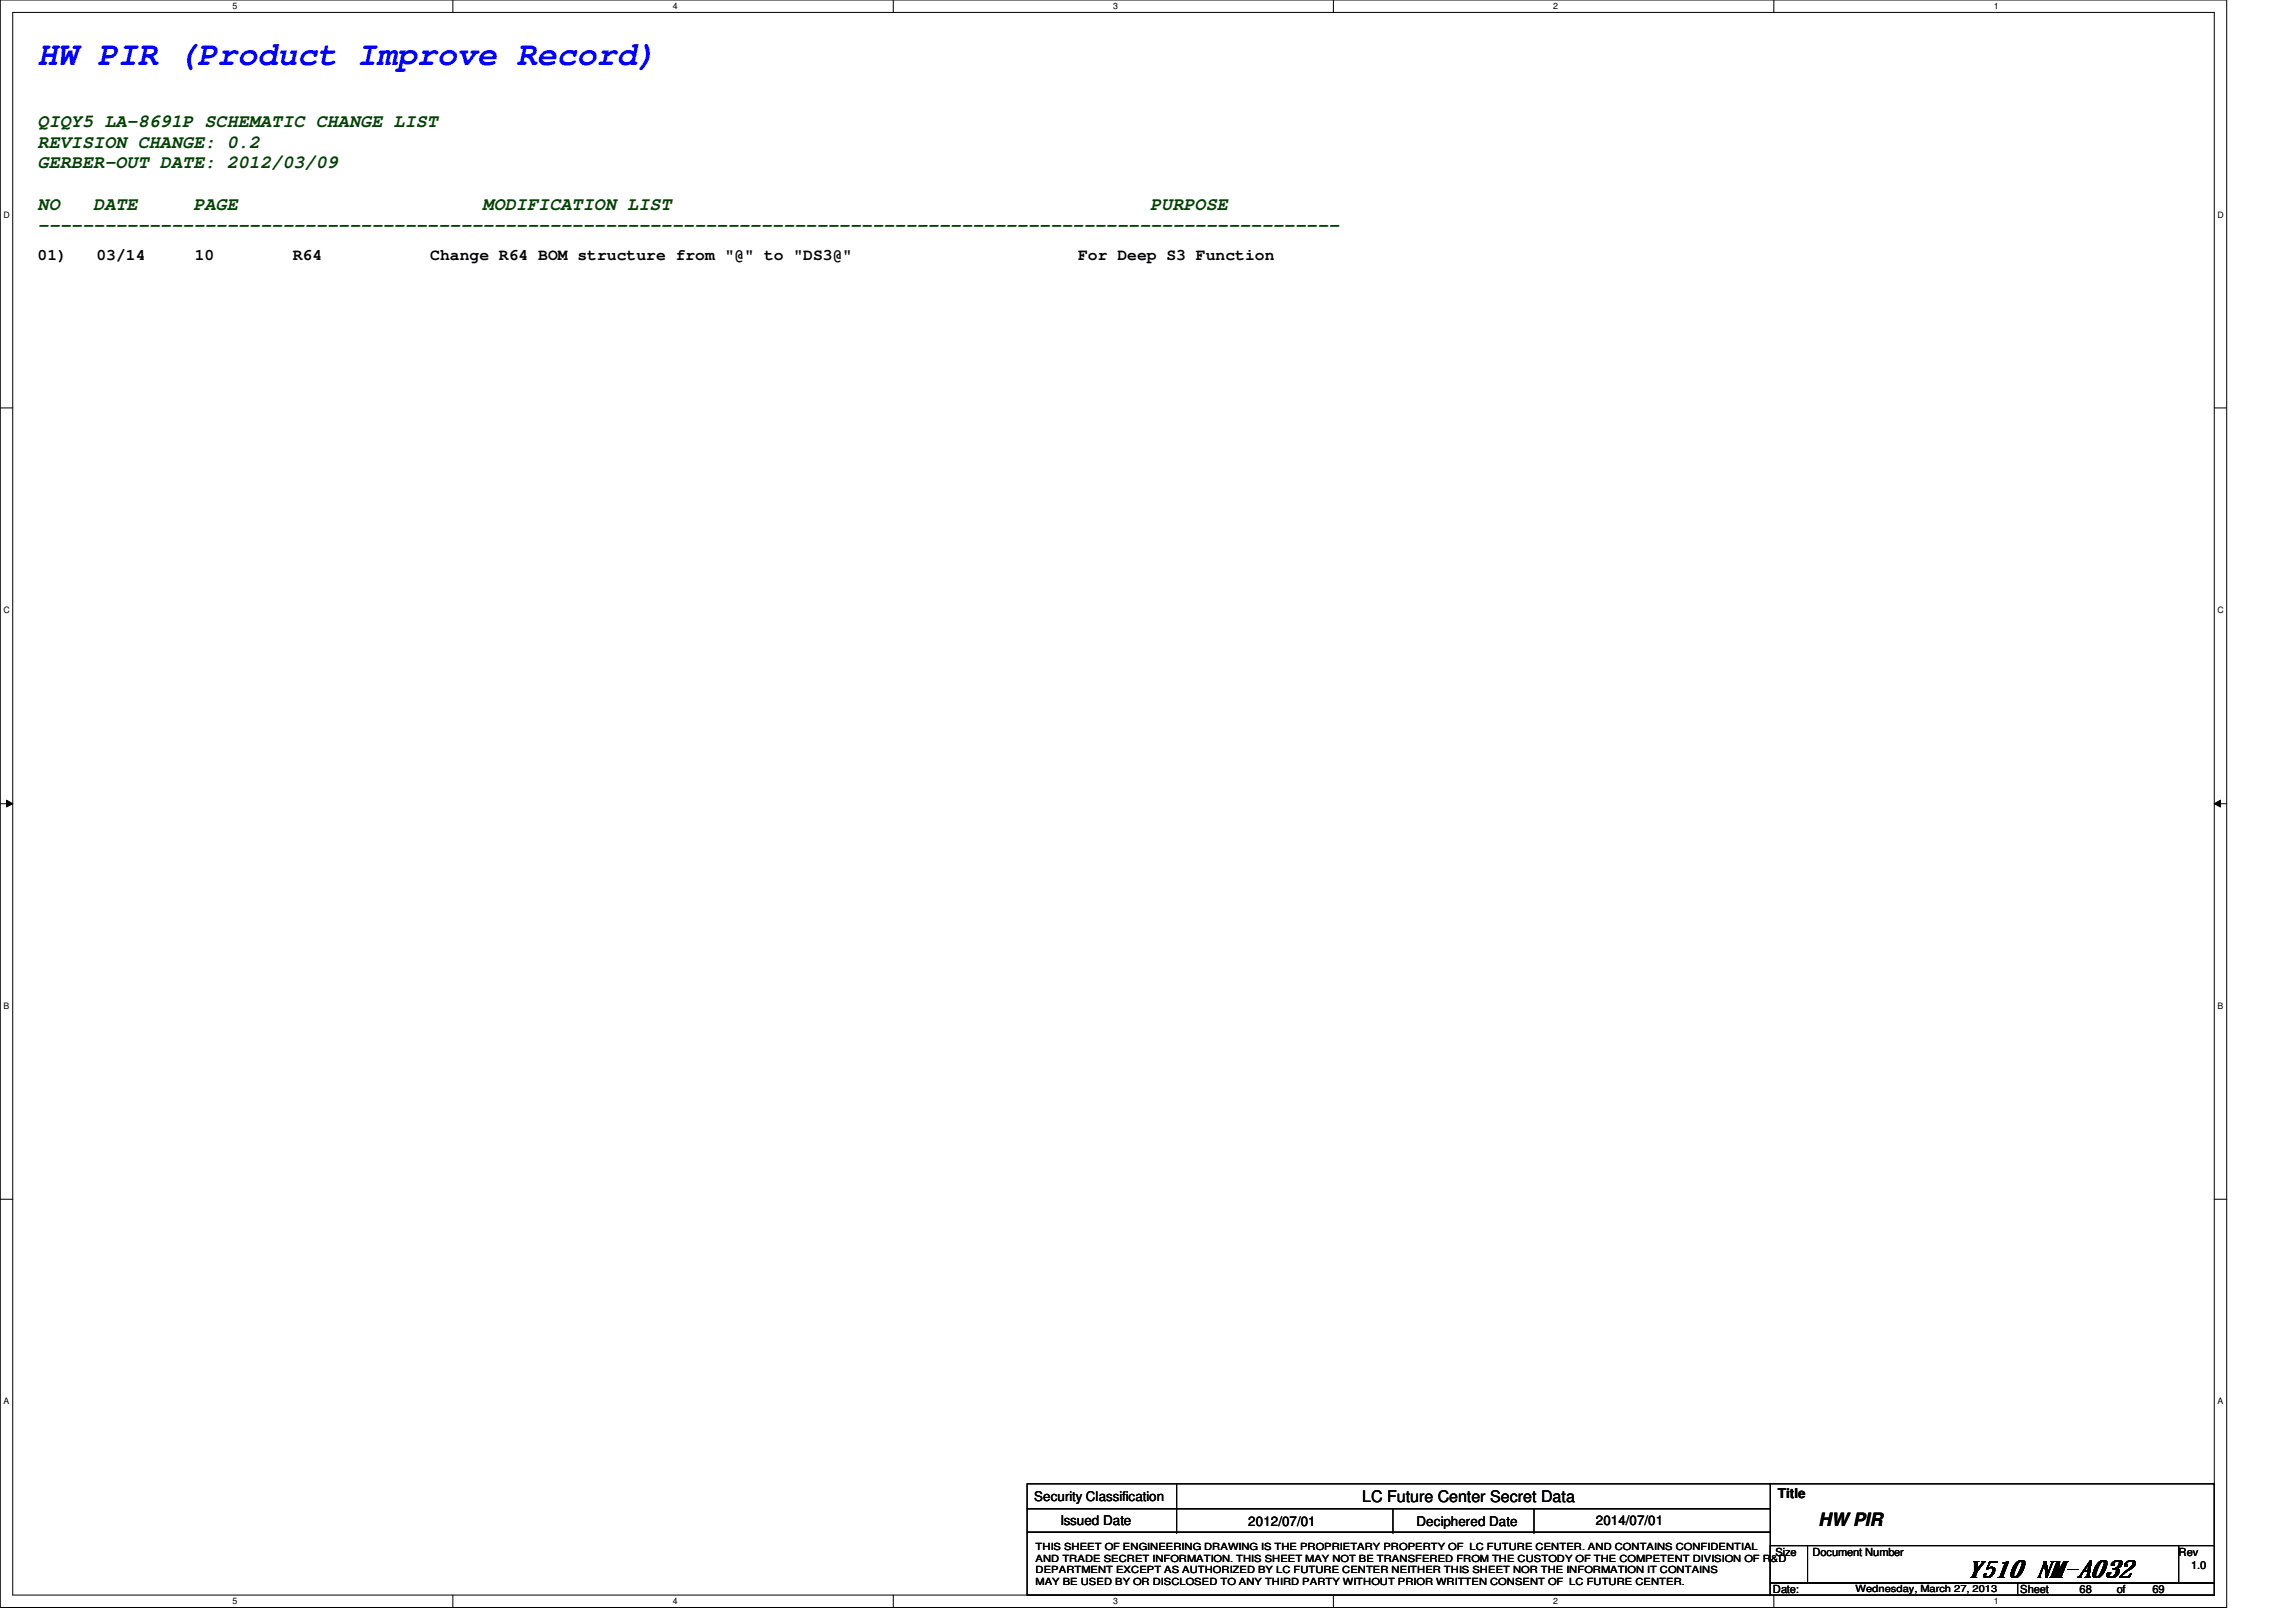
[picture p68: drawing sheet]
<svg xmlns="http://www.w3.org/2000/svg" width="297mm" height="210mm" viewBox="0 0 297 210" stroke-linecap="round" stroke-linejoin="round" font-family="sans-serif">
<defs><g id="words">
<text font-size="4.3" fill="#00f" x="4.9" y="8.5">HW PIR (Product Improve Record)</text>
<text font-size="3" x="254.5" y="204">Y510 NM-A032</text>
<g font-size="2.4" fill="#004000">
<text x="4.9" y="16.4">QIQY5 LA-8691P SCHEMATIC CHANGE LIST</text>
<text x="4.9" y="19.1">REVISION CHANGE: 0.2</text>
<text x="4.9" y="21.8">GERBER-OUT DATE: 2012/03/09</text>
<text x="4.9" y="27.2">NO</text>
<text x="4.9" y="29.9">---------------------------------------------------------------------------------------------------------------------</text>
<text x="12.1" y="27.2">DATE</text>
<text x="25" y="27.2">PAGE</text>
<text x="62.4" y="27.2">MODIFICATION LIST</text>
<text x="148.8" y="27.2">PURPOSE</text>
</g>
<text font-size="2.4" x="235.3" y="197.4">HW PIR</text>
<g font-size="2.1">
<text x="4.9" y="33.7">01)</text>
<text x="12.5" y="33.7">03/14</text>
<text x="25.2" y="33.7">10</text>
<text x="37.9" y="33.7">R64</text>
<text x="55.7" y="33.7">Change R64 BOM structure from &quot;@&quot; to &quot;DS3@&quot;</text>
<text x="139.5" y="33.7">For Deep S3 Function</text>
<text x="176.2" y="194.4">LC Future Center Secret Data</text>
</g>
<g font-size="1.7">
<text x="133.8" y="194.3">Security Classification</text>
<text x="137.2" y="197.3">Issued Date</text>
<text x="161.5" y="197.5">2012/07/01</text>
<text x="183.3" y="197.5">Deciphered Date</text>
<text x="206.5" y="197.3">2014/07/01</text>
<text x="230" y="193.8">Title</text>
</g>
<g font-size="1.4">
<text x="229.7" y="201.4">Size</text>
<text x="234.5" y="201.4">Document Number</text>
<text x="281.9" y="201.4">Rev</text>
<text x="283.5" y="203">1.0</text>
<text x="229.4" y="206.2">Date:</text>
<text x="261.4" y="206.2">Sheet</text>
<text x="269" y="206.2">68</text>
<text x="273.9" y="206.2">of</text>
<text x="278.5" y="206.2">69</text>
</g>
<g font-size="1.3">
<text x="134" y="200.6">THIS SHEET OF ENGINEERING DRAWING IS THE PROPRIETARY PROPERTY OF LC FUTURE CENTER. AND CONTAINS CONFIDENTIAL</text>
<text x="134" y="202.1">AND TRADE SECRET INFORMATION. THIS SHEET MAY NOT BE TRANSFERED FROM THE CUSTODY OF THE COMPETENT DIVISION OF R&amp;D</text>
<text x="134" y="203.6">DEPARTMENT EXCEPT AS AUTHORIZED BY LC FUTURE CENTER NEITHER THIS SHEET NOR THE INFORMATION IT CONTAINS</text>
<text x="134" y="205.1">MAY BE USED BY OR DISCLOSED TO ANY THIRD PARTY WITHOUT PRIOR WRITTEN CONSENT OF LC FUTURE CENTER.</text>
<text x="240.1" y="206">Wednesday, March 27, 2013</text>
</g>
<g font-size="1.1">
<text x="30.1" y="1.1">5</text>
<text x="87" y="1.1">4</text>
<text x="144" y="1.1">3</text>
<text x="201" y="1.1">2</text>
<text x="257.9" y="1.1">1</text>
<text x=".5" y="28.2">D</text>
<text x="286.9" y="28.2">D</text>
<text x=".5" y="79.3">C</text>
<text x="286.9" y="79.3">C</text>
<text x=".5" y="130.6">B</text>
<text x="286.9" y="130.6">B</text>
<text x=".5" y="181.7">A</text>
<text x="286.9" y="181.7">A</text>
<text x="30.1" y="207.6">5</text>
<text x="87" y="207.6">4</text>
<text x="144" y="207.6">3</text>
<text x="201" y="207.6">2</text>
<text x="257.9" y="207.6">1</text>
</g>
</g></defs>
<path d="M0 0h288.1v208h-288.1zM1.6 1.6h284.9v204.8h-284.9z" fill="none" stroke="#000" stroke-width=".13"/>
<g fill="#fff">
<path d="M30.1 .2h.6v1.2h-.6z"/>
<path d="M30.1 206.6h.6v1.2h-.6z"/>
</g>
<path d="M58.6 0v1.6M58.6 206.4v1.6" fill="none" stroke="#000" stroke-width=".13"/>
<g fill="#fff">
<path d="M87 .2h.6v1.2h-.6z"/>
<path d="M87 206.6h.6v1.2h-.6z"/>
</g>
<path d="M115.6 0v1.6M115.6 206.4v1.6" fill="none" stroke="#000" stroke-width=".13"/>
<g fill="#fff">
<path d="M144 .2h.6v1.2h-.6z"/>
<path d="M144 206.6h.6v1.2h-.6z"/>
</g>
<path d="M172.5 0v1.6M172.5 206.4v1.6" fill="none" stroke="#000" stroke-width=".13"/>
<g fill="#fff">
<path d="M201 .2h.5v1.2h-.5z"/>
<path d="M201 206.6h.5v1.2h-.5z"/>
</g>
<path d="M229.5 0v1.6M229.5 206.4v1.6" fill="none" stroke="#000" stroke-width=".13"/>
<g fill="#fff">
<path d="M257.9 .2h.6v1.2h-.6z"/>
<path d="M257.9 206.6h.6v1.2h-.6z"/>
<path d="M.5 27.2h.7v1.2h-.7z"/>
<path d="M286.9 27.2h.8v1.2h-.8z"/>
<path d="M.5 78.4h.7v1.1h-.7z"/>
<path d="M286.9 78.4h.8v1.1h-.8z"/>
</g>
<path d="M0 52.8h1.6M286.5 52.8h1.6" fill="none" stroke="#000" stroke-width=".13"/>
<g fill="#fff">
<path d="M.5 129.6h.7v1.2h-.7z"/>
<path d="M286.9 129.6h.7v1.2h-.7z"/>
</g>
<path d="M0 104h1.6M.8 103.5l.8 .5-.8 .4zM286.5 104l.8-.5v.9zM286.5 104h1.6" fill="none" stroke="#000" stroke-width=".13"/>
<path d="M.8 103.5l.8 .5-.8 .4zM286.5 104l.8-.5v.9z" fill="#000"/>
<g fill="#fff">
<path d="M.5 180.8h.7v1.1h-.7z"/>
<path d="M286.9 180.8h.7v1.1h-.7z"/>
</g>
<g fill="none" stroke="#000" stroke-width=".13">
<path d="M0 155.2h1.6M286.5 155.2h1.6M132.9 192h96.1v3.2h-96.1zM132.9 195.2h96.1v3.1h-96.1zM132.9 198.3h96.1v8.1h-96.1zM152.2 195.2h.1M152.2 198.3h.1M152.2 192v6.3M180.2 198.3h.1M180.2 195.2v3.1M198.5 198.3h.1M198.5 195.2v3.1"/>
<path d="M228.9 192h57.6M286.5 192h.1M286.5 192v8M229 200h4.8v4.9h-4.8zM229 204.9h32v1.5h-32zM233.8 200h48.1v4.9h-48.1zM261 204.9h25.5v1.5h-25.5zM281.9 200h4.6v4.9h-4.6z"/>
</g>
<use href="#words"/>
</svg>
